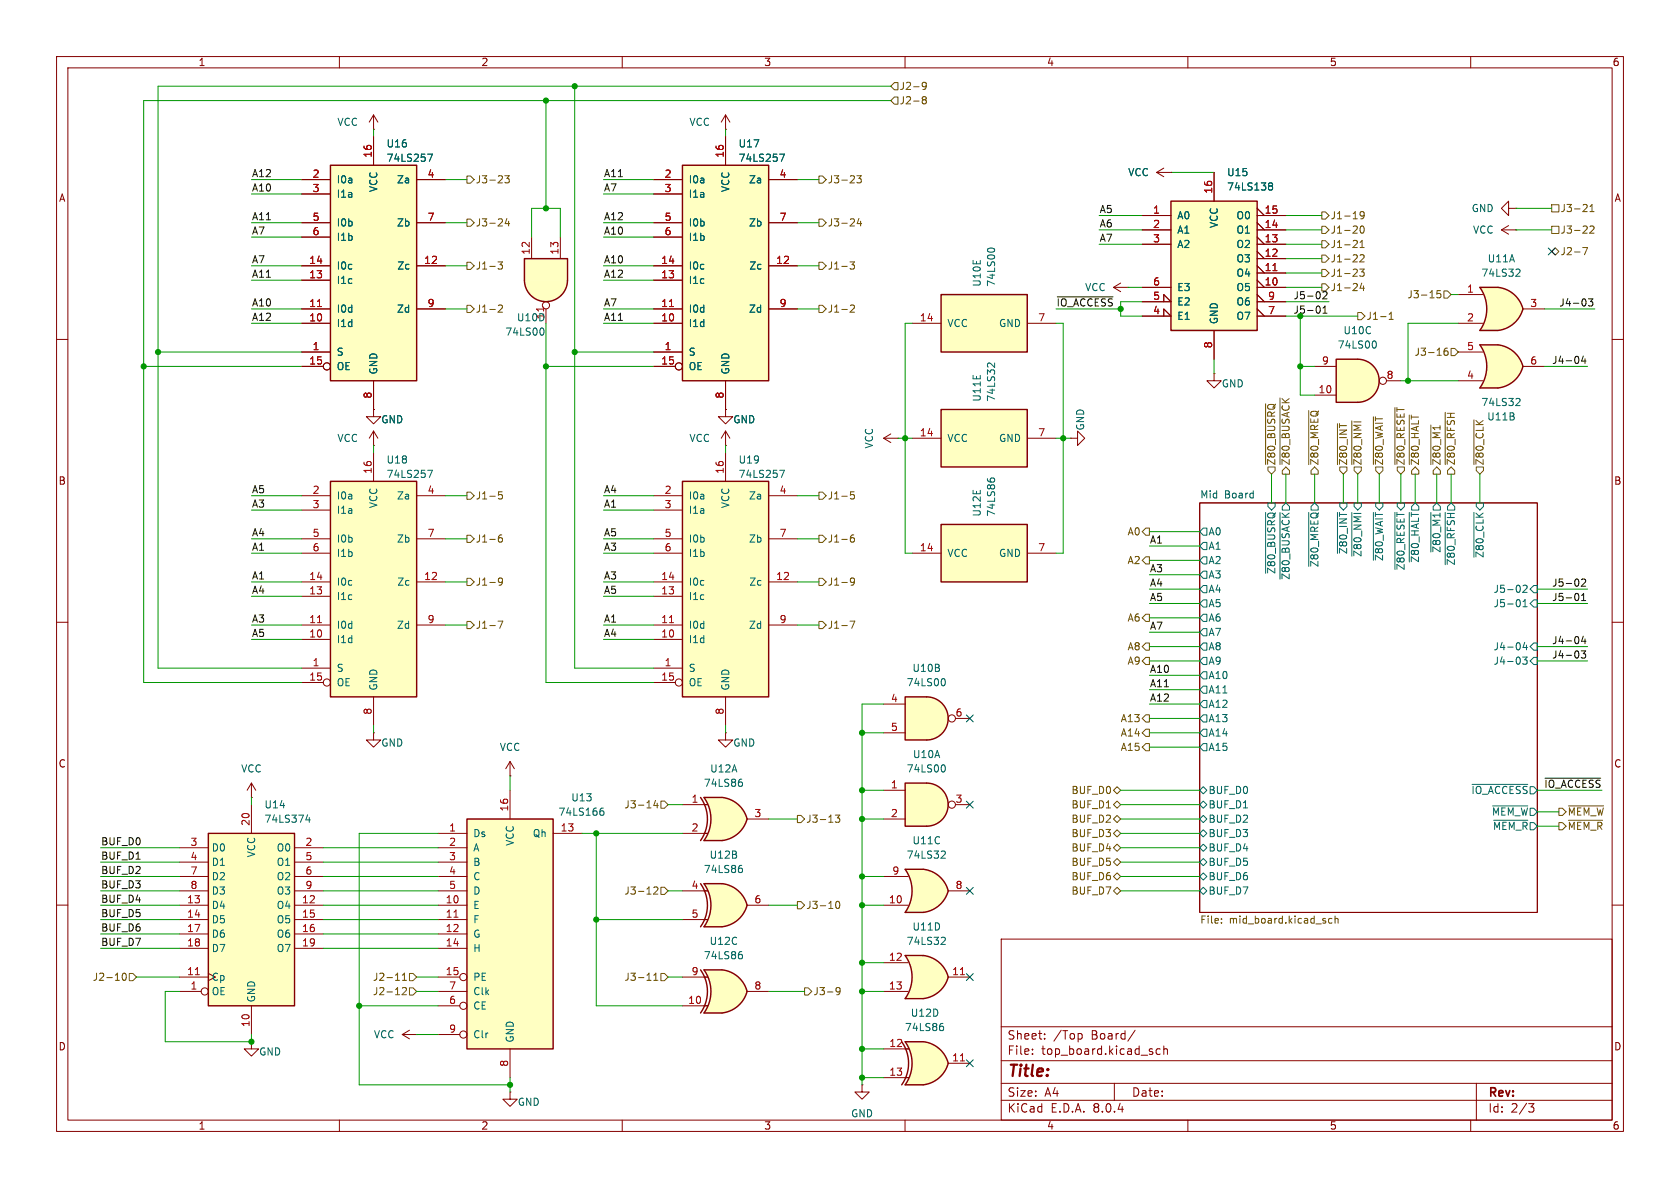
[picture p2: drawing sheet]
<svg xmlns="http://www.w3.org/2000/svg" width="297mm" height="210mm" viewBox="0 0 297 210" stroke-linecap="round" stroke-linejoin="round" font-family="sans-serif">
<defs><g id="words">
<text font-size="2.8" fill="#840000" x="178" y="190.9">Title:</text>
<g font-size="2.1" fill="#840000">
<text x="178" y="184">Sheet:</text>
<text x="186.2" y="184">/Top</text>
<text x="193" y="184">Board/</text>
<text x="178" y="186.7">File:</text>
<text x="184.1" y="186.7">top_board.kicad_sch</text>
<text x="178" y="196.9">KiCad</text>
<text x="178" y="194.1">Size:</text>
<text x="184.7" y="194.1">A4</text>
<text x="185.7" y="196.9">E.D.A.</text>
<text x="193.3" y="196.9">8.0.4</text>
<text x="200" y="194.1">Date:</text>
<text x="263" y="194.3">Rev:</text>
<text x="263" y="196.9">Id:</text>
<text x="267.1" y="196.9">2/3</text>
</g>
<g font-size="1.8" fill="#840000">
<text x="35" y="11.9">1</text>
<text x="85" y="11.9">2</text>
<text x="135" y="11.9">3</text>
<text x="185" y="11.9">4</text>
<text x="235" y="11.9">5</text>
<text x="285" y="11.9">6</text>
<text x="10.3" y="35.9">A</text>
<text x="285.3" y="35.9">A</text>
<text x="10.3" y="85.9">B</text>
<text x="285.3" y="85.9">B</text>
<text x="10.3" y="135.9">C</text>
<text x="285.3" y="135.9">C</text>
<text x="10.3" y="185.9">D</text>
<text x="285.3" y="185.9">D</text>
<text x="35" y="199.9">1</text>
<text x="85" y="199.9">2</text>
<text x="135" y="199.9">3</text>
<text x="185" y="199.9">4</text>
<text x="235" y="199.9">5</text>
<text x="285" y="199.9">6</text>
</g>
<g font-size="1.8" fill="#725600">
<text x="158.9" y="16.1">J2-9</text>
<text x="158.9" y="18.6">J2-8</text>
<text x="84" y="32.6">J3-23</text>
<text x="146.2" y="32.6">J3-23</text>
<text x="84" y="40.2">J3-24</text>
<text x="146.2" y="40.2">J3-24</text>
<text x="235.1" y="41.5">J1-20</text>
<text x="235.1" y="39">J1-19</text>
<text x="275.8" y="41.5">J3-22</text>
<text x="275.8" y="37.7">J3-21</text>
<text x="84" y="47.9">J1-3</text>
<text x="146.2" y="47.9">J1-3</text>
<text x="235.1" y="46.6">J1-22</text>
<text x="235.1" y="44">J1-21</text>
<text x="275.8" y="45.3">J2-7</text>
<text x="235.1" y="49.1">J1-23</text>
<text x="248.7" y="52.9">J3-15</text>
<text x="84" y="55.5">J1-2</text>
<text x="146.2" y="55.5">J1-2</text>
<text x="241.5" y="56.7">J1-1</text>
<text x="250" y="63.1">J3-16</text>
<text x="225.7" y="82.4" transform="rotate(-90 225.7 82.4)">~{Z80_BUSRQ}</text>
<text x="228.2" y="82.4" transform="rotate(-90 228.2 82.4)">~{Z80_BUSACK}</text>
<text x="233.3" y="82.4" transform="rotate(-90 233.3 82.4)">~{Z80_MREQ}</text>
<text x="238.4" y="82.4" transform="rotate(-90 238.4 82.4)">~{Z80_INT}</text>
<text x="240.9" y="82.4" transform="rotate(-90 240.9 82.4)">~{Z80_NMI}</text>
<text x="244.7" y="82.4" transform="rotate(-90 244.7 82.4)">~{Z80_WAIT}</text>
<text x="248.5" y="82.4" transform="rotate(-90 248.5 82.4)">~{Z80_RESET}</text>
<text x="251.1" y="82.4" transform="rotate(-90 251.1 82.4)">~{Z80_HALT}</text>
<text x="254.9" y="82.4" transform="rotate(-90 254.9 82.4)">~{Z80_M1}</text>
<text x="257.4" y="82.4" transform="rotate(-90 257.4 82.4)">~{Z80_RFSH}</text>
<text x="262.5" y="82.4" transform="rotate(-90 262.5 82.4)">~{Z80_CLK}</text>
<text x="84" y="88.5">J1-5</text>
<text x="146.2" y="88.5">J1-5</text>
<text x="199.2" y="94.8">A0</text>
<text x="84" y="96.1">J1-6</text>
<text x="146.2" y="96.1">J1-6</text>
<text x="199.2" y="99.9">A2</text>
<text x="84" y="103.7">J1-9</text>
<text x="146.2" y="103.7">J1-9</text>
<text x="84" y="111.4">J1-7</text>
<text x="146.2" y="111.4">J1-7</text>
<text x="199.2" y="110.1">A6</text>
<text x="199.2" y="115.2">A8</text>
<text x="199.2" y="117.7">A9</text>
<text x="198" y="130.4">A14</text>
<text x="198" y="127.9">A13</text>
<text x="198" y="132.9">A15</text>
<text x="110.3" y="143.1">J3-14</text>
<text x="189.3" y="140.6">BUF_D0</text>
<text x="189.3" y="143.1">BUF_D1</text>
<text x="142.4" y="145.6">J3-13</text>
<text x="189.3" y="148.2">BUF_D3</text>
<text x="189.3" y="145.6">BUF_D2</text>
<text x="277.1" y="146.9">~{MEM_R}</text>
<text x="277.1" y="144.4">~{MEM_W}</text>
<text x="189.3" y="150.7">BUF_D4</text>
<text x="189.3" y="153.3">BUF_D5</text>
<text x="189.3" y="155.8">BUF_D6</text>
<text x="110.3" y="158.3">J3-12</text>
<text x="142.4" y="160.9">J3-10</text>
<text x="189.3" y="158.3">BUF_D7</text>
<text x="212.1" y="163.6">File:</text>
<text x="217.3" y="163.6">mid_board.kicad_sch</text>
<text x="16.3" y="173.6">J2-10</text>
<text x="65.8" y="173.6">J2-11</text>
<text x="110.3" y="173.6">J3-11</text>
<text x="65.8" y="176.1">J2-12</text>
<text x="143.7" y="176.1">J3-9</text>
</g>
<g font-size="1.8" fill="#006464">
<text x="59.6" y="22.5">VCC</text>
<text x="121.8" y="22.5">VCC</text>
<text x="68.2" y="26.3">U16</text>
<text x="68.2" y="28.8">74LS257</text>
<text x="130.5" y="26.3">U17</text>
<text x="130.5" y="28.8">74LS257</text>
<text x="59.4" y="32.6">I0a</text>
<text x="59.4" y="35.2">I1a</text>
<text x="66.9" y="34.1" transform="rotate(-90 66.9 34.1)">VCC</text>
<text x="70.1" y="32.6">Za</text>
<text x="121.7" y="32.6">I0a</text>
<text x="121.7" y="35.2">I1a</text>
<text x="129.1" y="34.1" transform="rotate(-90 129.1 34.1)">VCC</text>
<text x="132.3" y="32.6">Za</text>
<text x="199.4" y="31.3">VCC</text>
<text x="216.8" y="31.3">U15</text>
<text x="216.8" y="33.9">74LS138</text>
<text x="59.4" y="40.2">I0b</text>
<text x="70.1" y="40.2">Zb</text>
<text x="121.7" y="40.2">I0b</text>
<text x="132.3" y="40.2">Zb</text>
<text x="208" y="39">A0</text>
<text x="208" y="41.5">A1</text>
<text x="215.5" y="40.4" transform="rotate(-90 215.5 40.4)">VCC</text>
<text x="218.5" y="41.5">O1</text>
<text x="218.5" y="39">O0</text>
<text x="260.1" y="37.7">GND</text>
<text x="260.3" y="41.5">VCC</text>
<text x="59.4" y="47.9">I0c</text>
<text x="59.4" y="42.8">I1b</text>
<text x="70.1" y="47.9">Zc</text>
<text x="121.7" y="47.9">I0c</text>
<text x="121.7" y="42.8">I1b</text>
<text x="132.4" y="47.9">Zc</text>
<text x="208" y="44">A2</text>
<text x="218.5" y="46.6">O3</text>
<text x="218.5" y="44">O2</text>
<text x="262.9" y="46.6">U11A</text>
<text x="59.4" y="50.4">I1c</text>
<text x="121.7" y="50.4">I1c</text>
<text x="173.6" y="50.8" transform="rotate(-90 173.6 50.8)">U10E</text>
<text x="176.1" y="50.8" transform="rotate(-90 176.1 50.8)">74LS00</text>
<text x="191.7" y="51.7">VCC</text>
<text x="208" y="51.7">E3</text>
<text x="218.5" y="51.7">O5</text>
<text x="218.5" y="49.1">O4</text>
<text x="261.8" y="49.1">74LS32</text>
<text x="59.4" y="58">I1d</text>
<text x="59.4" y="55.5">I0d</text>
<text x="70.1" y="55.5">Zd</text>
<text x="89.2" y="59.5">74LS00</text>
<text x="91.3" y="57">U10D</text>
<text x="96.3" y="56.6" transform="rotate(-90 96.3 56.6)">11</text>
<text x="121.7" y="58">I1d</text>
<text x="121.7" y="55.5">I0d</text>
<text x="132.3" y="55.5">Zd</text>
<text x="167.4" y="58">VCC</text>
<text x="176.5" y="58">GND</text>
<text x="208" y="56.7">E1</text>
<text x="208" y="54.2">E2</text>
<text x="215.5" y="57.4" transform="rotate(-90 215.5 57.4)">GND</text>
<text x="218.5" y="56.7">O7</text>
<text x="218.5" y="54.2">O6</text>
<text x="237.4" y="59.3">U10C</text>
<text x="59.4" y="63.1">S</text>
<text x="59.4" y="65.6">OE</text>
<text x="121.7" y="63.1">S</text>
<text x="121.7" y="65.6">OE</text>
<text x="236.4" y="61.8">74LS00</text>
<text x="66.9" y="66.3" transform="rotate(-90 66.9 66.3)">GND</text>
<text x="129.1" y="66.3" transform="rotate(-90 129.1 66.3)">GND</text>
<text x="173.6" y="71.1" transform="rotate(-90 173.6 71.1)">U11E</text>
<text x="176.1" y="71.1" transform="rotate(-90 176.1 71.1)">74LS32</text>
<text x="215.9" y="68.7">GND</text>
<text x="261.8" y="72">74LS32</text>
<text x="67.3" y="75">GND</text>
<text x="129.5" y="75">GND</text>
<text x="191.9" y="76.2" transform="rotate(-90 191.9 76.2)">GND</text>
<text x="262.8" y="74.5">U11B</text>
<text x="59.6" y="78.3">VCC</text>
<text x="68.2" y="82.1">U18</text>
<text x="121.8" y="78.3">VCC</text>
<text x="130.5" y="82.1">U19</text>
<text x="154.5" y="79.4" transform="rotate(-90 154.5 79.4)">VCC</text>
<text x="167.4" y="78.3">VCC</text>
<text x="176.5" y="78.3">GND</text>
<text x="59.4" y="88.5">I0a</text>
<text x="66.9" y="89.9" transform="rotate(-90 66.9 89.9)">VCC</text>
<text x="68.2" y="84.7">74LS257</text>
<text x="70.1" y="88.5">Za</text>
<text x="121.7" y="88.5">I0a</text>
<text x="129.1" y="89.9" transform="rotate(-90 129.1 89.9)">VCC</text>
<text x="130.5" y="84.7">74LS257</text>
<text x="132.3" y="88.5">Za</text>
<text x="212.1" y="88.2">Mid</text>
<text x="216.5" y="88.2">Board</text>
<text x="59.4" y="91">I1a</text>
<text x="121.7" y="91">I1a</text>
<text x="173.6" y="91.4" transform="rotate(-90 173.6 91.4)">U12E</text>
<text x="176.1" y="91.4" transform="rotate(-90 176.1 91.4)">74LS86</text>
<text x="213.6" y="94.8">A0</text>
<text x="59.4" y="96.1">I0b</text>
<text x="59.4" y="98.7">I1b</text>
<text x="70.1" y="96.1">Zb</text>
<text x="121.7" y="96.1">I0b</text>
<text x="121.7" y="98.7">I1b</text>
<text x="132.3" y="96.1">Zb</text>
<text x="167.4" y="98.7">VCC</text>
<text x="176.5" y="98.7">GND</text>
<text x="213.6" y="99.9">A2</text>
<text x="213.6" y="97.4">A1</text>
<text x="225.7" y="101.6" transform="rotate(-90 225.7 101.6)">~{Z80_BUSRQ}</text>
<text x="233.3" y="100.4" transform="rotate(-90 233.3 100.4)">~{Z80_MREQ}</text>
<text x="238.4" y="98.1" transform="rotate(-90 238.4 98.1)">~{Z80_INT}</text>
<text x="240.9" y="98.5" transform="rotate(-90 240.9 98.5)">~{Z80_NMI}</text>
<text x="244.7" y="99.3" transform="rotate(-90 244.7 99.3)">~{Z80_WAIT}</text>
<text x="248.5" y="100.9" transform="rotate(-90 248.5 100.9)">~{Z80_RESET}</text>
<text x="251.1" y="99.6" transform="rotate(-90 251.1 99.6)">~{Z80_HALT}</text>
<text x="254.9" y="97.8" transform="rotate(-90 254.9 97.8)">~{Z80_M1}</text>
<text x="257.4" y="100.1" transform="rotate(-90 257.4 100.1)">~{Z80_RFSH}</text>
<text x="262.5" y="98.7" transform="rotate(-90 262.5 98.7)">~{Z80_CLK}</text>
<text x="59.4" y="106.3">I1c</text>
<text x="59.4" y="103.7">I0c</text>
<text x="70.1" y="103.7">Zc</text>
<text x="121.7" y="106.3">I1c</text>
<text x="121.7" y="103.7">I0c</text>
<text x="132.4" y="103.7">Zc</text>
<text x="213.6" y="107.5">A5</text>
<text x="213.6" y="105">A4</text>
<text x="213.6" y="102.5">A3</text>
<text x="228.2" y="102.6" transform="rotate(-90 228.2 102.6)">~{Z80_BUSACK}</text>
<text x="263.9" y="105">J5-02</text>
<text x="263.9" y="107.5">J5-01</text>
<text x="59.4" y="113.9">I1d</text>
<text x="59.4" y="111.4">I0d</text>
<text x="70.1" y="111.4">Zd</text>
<text x="121.7" y="113.9">I1d</text>
<text x="121.7" y="111.4">I0d</text>
<text x="132.3" y="111.4">Zd</text>
<text x="213.6" y="112.6">A7</text>
<text x="213.6" y="110.1">A6</text>
<text x="59.4" y="119">S</text>
<text x="121.7" y="119">S</text>
<text x="161.2" y="119">U10B</text>
<text x="213.6" y="117.7">A9</text>
<text x="213.6" y="115.2">A8</text>
<text x="263.9" y="115.2">J4-04</text>
<text x="263.9" y="117.7">J4-03</text>
<text x="59.4" y="121.5">OE</text>
<text x="66.9" y="122.2" transform="rotate(-90 66.9 122.2)">GND</text>
<text x="121.7" y="121.5">OE</text>
<text x="129.1" y="122.2" transform="rotate(-90 129.1 122.2)">GND</text>
<text x="160.2" y="121.5">74LS00</text>
<text x="213.6" y="120.2">A10</text>
<text x="213.6" y="122.8">A11</text>
<text x="213.6" y="125.3">A12</text>
<text x="213.6" y="130.4">A14</text>
<text x="213.6" y="127.9">A13</text>
<text x="42.5" y="136.8">VCC</text>
<text x="67.3" y="132.2">GND</text>
<text x="88.3" y="132.9">VCC</text>
<text x="125.4" y="136.8">U12A</text>
<text x="129.5" y="132.2">GND</text>
<text x="160.2" y="136.8">74LS00</text>
<text x="161.3" y="134.2">U10A</text>
<text x="213.6" y="132.9">A15</text>
<text x="46.7" y="143.1">U14</text>
<text x="100.9" y="141.9">U13</text>
<text x="124.3" y="139.3">74LS86</text>
<text x="213.6" y="143.1">BUF_D1</text>
<text x="213.6" y="140.6">BUF_D0</text>
<text x="260" y="140.6">~{IO_ACCESS}</text>
<text x="46.7" y="145.6">74LS374</text>
<text x="83.6" y="148.2">Ds</text>
<text x="91" y="149.6" transform="rotate(-90 91 149.6)">VCC</text>
<text x="94.1" y="148.2">Qh</text>
<text x="98.6" y="144.4">74LS166</text>
<text x="161.2" y="149.5">U11C</text>
<text x="213.6" y="148.2">BUF_D3</text>
<text x="213.6" y="145.6">BUF_D2</text>
<text x="263.6" y="144.4">~{MEM_W}</text>
<text x="263.8" y="146.9">~{MEM_R}</text>
<text x="37.3" y="150.7">D0</text>
<text x="37.3" y="153.3">D1</text>
<text x="37.3" y="155.8">D2</text>
<text x="45.3" y="151.7" transform="rotate(-90 45.3 151.7)">VCC</text>
<text x="48.8" y="150.7">O0</text>
<text x="48.8" y="153.3">O1</text>
<text x="48.8" y="155.8">O2</text>
<text x="83.6" y="150.7">A</text>
<text x="83.6" y="153.3">B</text>
<text x="83.6" y="155.8">C</text>
<text x="124.3" y="154.5">74LS86</text>
<text x="125.4" y="152">U12B</text>
<text x="160.2" y="152">74LS32</text>
<text x="213.6" y="153.3">BUF_D5</text>
<text x="213.6" y="150.7">BUF_D4</text>
<text x="213.6" y="155.8">BUF_D6</text>
<text x="37.3" y="160.9">D4</text>
<text x="37.3" y="158.3">D3</text>
<text x="48.8" y="160.9">O4</text>
<text x="48.8" y="158.3">O3</text>
<text x="83.6" y="160.9">E</text>
<text x="83.6" y="158.3">D</text>
<text x="213.6" y="158.3">BUF_D7</text>
<text x="37.3" y="163.4">D5</text>
<text x="37.3" y="166">D6</text>
<text x="48.8" y="163.4">O5</text>
<text x="48.8" y="166">O6</text>
<text x="83.6" y="163.4">F</text>
<text x="83.6" y="166">G</text>
<text x="125.4" y="167.2">U12C</text>
<text x="160.2" y="167.2">74LS32</text>
<text x="161.2" y="164.7">U11D</text>
<text x="37.3" y="173.6">Cp</text>
<text x="37.3" y="168.5">D7</text>
<text x="48.8" y="168.5">O7</text>
<text x="83.6" y="168.5">H</text>
<text x="83.6" y="173.6">PE</text>
<text x="124.3" y="169.8">74LS86</text>
<text x="37.3" y="176.1">OE</text>
<text x="45.3" y="177.3" transform="rotate(-90 45.3 177.3)">GND</text>
<text x="83.6" y="178.7">CE</text>
<text x="83.6" y="176.1">Clk</text>
<text x="160.9" y="179.9">U12D</text>
<text x="66" y="183.7">VCC</text>
<text x="83.6" y="183.7">Clr</text>
<text x="91" y="184.4" transform="rotate(-90 91 184.4)">GND</text>
<text x="159.9" y="182.5">74LS86</text>
<text x="45.7" y="186.8">GND</text>
<text x="91.4" y="195.7">GND</text>
<text x="150.4" y="197.7">GND</text>
</g>
<g font-size="1.8" fill="#a90000">
<text x="65.8" y="28" transform="rotate(-90 65.8 28)">16</text>
<text x="128" y="28" transform="rotate(-90 128 28)">16</text>
<text x="55.2" y="31.5">2</text>
<text x="55.2" y="34">3</text>
<text x="75.5" y="31.5">4</text>
<text x="117.4" y="31.5">2</text>
<text x="117.4" y="34">3</text>
<text x="137.7" y="31.5">4</text>
<text x="214.4" y="34.3" transform="rotate(-90 214.4 34.3)">16</text>
<text x="55.2" y="39.1">5</text>
<text x="55.2" y="41.7">6</text>
<text x="75.5" y="39.1">7</text>
<text x="117.4" y="39.1">5</text>
<text x="117.4" y="41.7">6</text>
<text x="137.7" y="39.1">7</text>
<text x="203.8" y="37.8">1</text>
<text x="203.8" y="40.4">2</text>
<text x="223.5" y="40.4">14</text>
<text x="223.5" y="37.8">15</text>
<text x="54.6" y="46.7">14</text>
<text x="74.9" y="46.7">12</text>
<text x="93.7" y="45.1" transform="rotate(-90 93.7 45.1)">12</text>
<text x="98.8" y="45.1" transform="rotate(-90 98.8 45.1)">13</text>
<text x="116.8" y="46.7">14</text>
<text x="137.1" y="46.7">12</text>
<text x="203.8" y="42.9">3</text>
<text x="223.5" y="45.5">12</text>
<text x="223.5" y="42.9">13</text>
<text x="54.6" y="49.3">13</text>
<text x="116.8" y="49.3">13</text>
<text x="203.8" y="53.1">5</text>
<text x="203.8" y="50.5">6</text>
<text x="223.5" y="50.5">10</text>
<text x="223.5" y="48">11</text>
<text x="224.1" y="53.1">9</text>
<text x="259.3" y="51.8">1</text>
<text x="54.6" y="56.9">10</text>
<text x="54.6" y="54.4">11</text>
<text x="75.5" y="54.4">9</text>
<text x="116.8" y="56.9">10</text>
<text x="116.8" y="54.4">11</text>
<text x="137.7" y="54.4">9</text>
<text x="162.5" y="56.9">14</text>
<text x="183.4" y="56.9">7</text>
<text x="203.8" y="55.6">4</text>
<text x="224.1" y="55.6">7</text>
<text x="259.3" y="56.9">2</text>
<text x="270.4" y="54.4">3</text>
<text x="54.6" y="64.5">15</text>
<text x="55.2" y="62">1</text>
<text x="116.8" y="64.5">15</text>
<text x="117.4" y="62">1</text>
<text x="214.4" y="61.7" transform="rotate(-90 214.4 61.7)">8</text>
<text x="233.6" y="64.5">9</text>
<text x="259.3" y="62">5</text>
<text x="270.4" y="64.5">6</text>
<text x="65.8" y="70.6" transform="rotate(-90 65.8 70.6)">8</text>
<text x="128" y="70.6" transform="rotate(-90 128 70.6)">8</text>
<text x="233" y="69.6">10</text>
<text x="245" y="67.1">8</text>
<text x="259.3" y="67.1">4</text>
<text x="162.5" y="77.2">14</text>
<text x="183.4" y="77.2">7</text>
<text x="65.8" y="83.9" transform="rotate(-90 65.8 83.9)">16</text>
<text x="128" y="83.9" transform="rotate(-90 128 83.9)">16</text>
<text x="55.2" y="87.4">2</text>
<text x="55.2" y="89.9">3</text>
<text x="75.5" y="87.4">4</text>
<text x="117.4" y="87.4">2</text>
<text x="117.4" y="89.9">3</text>
<text x="137.7" y="87.4">4</text>
<text x="55.2" y="95">5</text>
<text x="75.5" y="95">7</text>
<text x="117.4" y="95">5</text>
<text x="137.7" y="95">7</text>
<text x="55.2" y="97.5">6</text>
<text x="117.4" y="97.5">6</text>
<text x="162.5" y="97.5">14</text>
<text x="183.4" y="97.5">7</text>
<text x="54.6" y="105.2">13</text>
<text x="54.6" y="102.6">14</text>
<text x="74.9" y="102.6">12</text>
<text x="116.8" y="105.2">13</text>
<text x="116.8" y="102.6">14</text>
<text x="137.1" y="102.6">12</text>
<text x="54.6" y="112.8">10</text>
<text x="54.6" y="110.2">11</text>
<text x="75.5" y="110.2">9</text>
<text x="116.8" y="112.8">10</text>
<text x="116.8" y="110.2">11</text>
<text x="137.7" y="110.2">9</text>
<text x="55.2" y="117.9">1</text>
<text x="117.4" y="117.9">1</text>
<text x="54.6" y="120.4">15</text>
<text x="116.8" y="120.4">15</text>
<text x="157.4" y="124.2">4</text>
<text x="65.8" y="126.4" transform="rotate(-90 65.8 126.4)">8</text>
<text x="128" y="126.4" transform="rotate(-90 128 126.4)">8</text>
<text x="157.4" y="129.3">5</text>
<text x="168.8" y="126.7">6</text>
<text x="89.9" y="143.6" transform="rotate(-90 89.9 143.6)">16</text>
<text x="122.2" y="142">1</text>
<text x="157.4" y="139.4">1</text>
<text x="168.8" y="142">3</text>
<text x="33.6" y="149.6">3</text>
<text x="44.2" y="146.1" transform="rotate(-90 44.2 146.1)">20</text>
<text x="53.9" y="149.6">2</text>
<text x="79.3" y="147.1">1</text>
<text x="79.3" y="149.6">2</text>
<text x="99" y="147.1">13</text>
<text x="122.2" y="147.1">2</text>
<text x="133.3" y="144.5">3</text>
<text x="157.4" y="144.5">2</text>
<text x="33.6" y="152.1">4</text>
<text x="33.6" y="154.7">7</text>
<text x="53.9" y="152.1">5</text>
<text x="53.9" y="154.7">6</text>
<text x="79.3" y="152.1">3</text>
<text x="79.3" y="154.7">4</text>
<text x="157.7" y="154.7">9</text>
<text x="33" y="159.8">13</text>
<text x="33.6" y="157.2">8</text>
<text x="53.3" y="159.8">12</text>
<text x="53.9" y="157.2">9</text>
<text x="78.7" y="159.8">10</text>
<text x="79.3" y="157.2">5</text>
<text x="122.2" y="157.2">4</text>
<text x="133.3" y="159.8">6</text>
<text x="157.1" y="159.8">10</text>
<text x="168.8" y="157.2">8</text>
<text x="33" y="162.3">14</text>
<text x="33" y="164.8">17</text>
<text x="33" y="167.4">18</text>
<text x="53.3" y="162.3">15</text>
<text x="53.3" y="164.8">16</text>
<text x="53.3" y="167.4">19</text>
<text x="78.7" y="162.3">11</text>
<text x="78.7" y="164.8">12</text>
<text x="78.7" y="167.4">14</text>
<text x="122.2" y="162.3">5</text>
<text x="33" y="172.5">11</text>
<text x="78.7" y="172.5">15</text>
<text x="122.2" y="172.5">9</text>
<text x="157.1" y="169.9">12</text>
<text x="168.2" y="172.5">11</text>
<text x="33.6" y="175">1</text>
<text x="79.3" y="177.5">6</text>
<text x="79.3" y="175">7</text>
<text x="121.6" y="177.5">10</text>
<text x="133.3" y="175">8</text>
<text x="157.1" y="175">13</text>
<text x="44.2" y="181.7" transform="rotate(-90 44.2 181.7)">10</text>
<text x="79.3" y="182.6">9</text>
<text x="157.1" y="185.2">12</text>
<text x="89.9" y="188.7" transform="rotate(-90 89.9 188.7)">8</text>
<text x="157.1" y="190.2">13</text>
<text x="168.2" y="187.7">11</text>
</g>
<g font-size="1.8" fill="#0f0f0f">
<text x="44.4" y="31.4">A12</text>
<text x="44.4" y="33.9">A10</text>
<text x="106.7" y="31.4">A11</text>
<text x="106.7" y="33.9">A7</text>
<text x="44.4" y="41.6">A7</text>
<text x="44.4" y="39">A11</text>
<text x="106.7" y="41.6">A10</text>
<text x="106.7" y="39">A12</text>
<text x="194.3" y="40.3">A6</text>
<text x="194.3" y="37.8">A5</text>
<text x="44.4" y="46.6">A7</text>
<text x="106.7" y="46.6">A10</text>
<text x="194.3" y="42.8">A7</text>
<text x="44.4" y="49.2">A11</text>
<text x="106.7" y="49.2">A12</text>
<text x="228.6" y="53">J5-02</text>
<text x="235.1" y="51.7">J1-24</text>
<text x="44.4" y="54.3">A10</text>
<text x="44.4" y="56.8">A12</text>
<text x="106.7" y="54.3">A7</text>
<text x="106.7" y="56.8">A11</text>
<text x="228.6" y="55.5">J5-01</text>
<text x="275.6" y="54.3">J4-03</text>
<text x="274.3" y="64.4">J4-04</text>
<text x="44.4" y="89.8">A3</text>
<text x="44.4" y="87.3">A5</text>
<text x="106.7" y="87.3">A4</text>
<text x="106.7" y="89.8">A1</text>
<text x="44.4" y="94.9">A4</text>
<text x="106.7" y="94.9">A5</text>
<text x="44.4" y="97.4">A1</text>
<text x="106.7" y="97.4">A3</text>
<text x="203.2" y="101.3">A3</text>
<text x="203.2" y="96.2">A1</text>
<text x="44.4" y="102.5">A1</text>
<text x="44.4" y="105.1">A4</text>
<text x="106.7" y="102.5">A3</text>
<text x="106.7" y="105.1">A5</text>
<text x="203.2" y="103.8">A4</text>
<text x="203.2" y="106.3">A5</text>
<text x="274.3" y="106.3">J5-01</text>
<text x="274.3" y="103.8">J5-02</text>
<text x="44.4" y="110.1">A3</text>
<text x="44.4" y="112.7">A5</text>
<text x="106.7" y="112.7">A4</text>
<text x="106.7" y="110.1">A1</text>
<text x="203.2" y="111.4">A7</text>
<text x="274.3" y="114">J4-04</text>
<text x="203.2" y="119">A10</text>
<text x="274.3" y="116.5">J4-03</text>
<text x="203.2" y="124.1">A12</text>
<text x="203.2" y="121.6">A11</text>
<text x="272.9" y="139.4">~{IO_ACCESS}</text>
<text x="17.8" y="149.5">BUF_D0</text>
<text x="17.8" y="152.1">BUF_D1</text>
<text x="17.8" y="154.6">BUF_D2</text>
<text x="17.8" y="157.1">BUF_D3</text>
<text x="17.8" y="159.7">BUF_D4</text>
<text x="17.8" y="164.8">BUF_D6</text>
<text x="17.8" y="167.3">BUF_D7</text>
<text x="17.8" y="162.2">BUF_D5</text>
</g>
<text font-size="1.8" fill="#009600" x="186.7" y="54.3">~{IO_ACCESS}</text>
</g></defs>
<g fill="none" stroke="#840000" stroke-width=".18">
<path d="M10 10h277v190h-277zM12 12h273v186h-273zM60 10v2M110 10v2M160 10v2M210 10v2M260 10v2M10 60h2M285 60h2M212.1 88.9h59.7v72.4h-59.7zM10 110h2M285 110h2"/>
<path d="M10 160h2M285 160h2M177 166h108v32h-108zM60 198v2M110 198v2M160 198v2M177 194.5h108M177 191.5h108M177 187.5h108M177 181.5h108M182.5 186.3v.1M182.5 185.5v.1"/>
<path d="M184.7 183.6v.1M184.7 182.8v.1M191 182.7l.3 .3v.4l-.3 .3M197 191.5v3M200.7 182.1l-1.3 2M205.1 185.5l-.4-.1-.3 .3v.4l.1 .2h.6M205.7 185.5l.3-.1 .3 .1 .1 .9M205.7 184.9v1.5M210 198v2M260 198v2M261 191.5v6.5M270.2 195.1h1l-.5 .6 .4 .1 .1 .5-.3 .3h-.4"/>
</g>
<g fill="none" stroke="#006464" stroke-width=".18">
<path d="M212.7 93.3h.7v1.3h-.7l-.6-.6zM212.7 98.4h.7v1.3h-.7l-.6-.6zM212.7 95.9h.7v1.3h-.7l-.6-.7zM223.7 90.6v10.7M226.3 90.6v11.8M231.4 90.6v9.5M236.4 90.6v7.2M239 90.6v7.7M242.8 90.6v8.4M246.6 90.6v10.1M249.1 90.6v8.7M253 90.6v7"/>
<path d="M255.5 90.6v9.2M260.6 90.6v7.9M212.7 116.2h.7v1.3h-.7l-.6-.7zM212.7 113.7h.7v1.2h-.7l-.6-.6zM212.7 106h.7v1.3h-.7l-.6-.6zM212.7 103.5h.7v1.3h-.7l-.6-.7zM212.7 101h.7v1.2h-.7l-.6-.6zM212.7 118.7h.7v1.3h-.7l-.6-.6zM212.7 111.1h.7v1.3h-.7l-.6-.6zM212.7 108.6h.7v1.3h-.7l-.6-.7zM268.6 106.1l.2 .4-.2 .7M269.2 116.1h.8l-.4 .5 .3 .2v.5l-.2 .1-.5-.1"/>
<path d="M269.3 103.6l.4-.2 .3 .4-.8 .9h.8M269.3 107.3h.7M269.3 106.4l.3-.4v1.3M269.6 113.5l-.3 1h.7M269.9 114v.9M271.1 113.7h.7v1.2h-.7l-.6-.6zM271.1 116.2h.7v1.3h-.7l-.6-.7zM271.1 103.5h.7v1.3h-.7l-.6-.7zM271.1 106h.7v1.3h-.7l-.6-.6zM212.1 139.7l.6-.6 .7 .6-.7 .6zM212.7 121.3h.7v1.3h-.7l-.6-.7zM212.7 128.9h.7v1.3h-.7l-.6-.7z"/>
<path d="M212.7 123.8h.7v1.3h-.7l-.6-.6zM212.7 126.4h.7v1.2h-.7l-.6-.6zM212.7 131.4h.7v1.3h-.7l-.6-.6zM260.2 138.7h9.9M212.1 152.4l.6-.6 .7 .6-.7 .6zM212.1 147.3l.6-.6 .7 .6-.7 .7zM212.1 154.9l.6-.6 .7 .6-.7 .7zM212.1 144.8l.6-.7 .7 .7-.7 .6zM212.1 157.5l.6-.7 .7 .7-.7 .6zM212.1 142.2l.6-.6 .7 .6-.7 .7zM212.7 149.2l.7 .7-.7 .6-.6-.6zM263.9 142.5h6.2"/>
<path d="M264.1 145h6"/>
</g>
<path d="M215.9 163.1v.1M215.9 162.4v.1M235.5 162.4h-.4l-.2 .2 .1 .5h.5M236 162.5l.2-.1h.3l.1 .8M236 161.9v1.3" fill="none" stroke="#725600" stroke-width=".18"/>
<path d="M207 35.6h15.2v22.8h-15.2z" fill="#ffffc2"/>
<path d="M207 35.6h15.2v22.8h-15.2z" fill="none" stroke="#840000" stroke-width=".25"/>
<g fill="none" stroke="#840000" stroke-width=".18">
<path d="M201.9 38.1h5.1M214.6 30.5v5.1M222.2 38.1h5.1M222.2 39.4l1.3 1.2M222.2 36.8l1.3 1.3M266.7 36.8v-1.2l-1.3 1.2 1.3 1.3v-1.3h1.3M266.7 39.9l-1.3 .7M268 36.8h.1M201.9 55.9h5.1l-1.3-1.3v1.3M201.9 53.3h5.1l-1.3-1.2v1.2M201.9 50.8h5.1M201.9 43.2h5.1"/>
<path d="M201.9 40.6h5.1M214.6 58.4v5.1M222.2 50.8h5.1M222.2 49.5l1.3 1.3M222.2 48.3h5.1M222.2 47l1.3 1.3M222.2 45.7h5.1M222.2 44.5l1.3 1.2M222.2 43.2h5.1M222.2 41.9l1.3 1.3M222.2 40.6h5.1M222.2 55.9h5.1"/>
<path d="M222.2 53.3h5.1M222.2 54.6l1.3 1.3M222.2 52.1l1.3 1.2M265.4 40.6h2.6M265.4 40.6l1.3 .8M268 40.6h.1"/>
</g>
<path d="M225 47.8h.8" fill="none" stroke="#a90000" stroke-width=".18"/>
<path d="M224.4 32.8l.1 .1M224.4 32.4l.3-.1 .2 .2 .1 .1-.3 .3M224.5 32.9h.2M224.5 32.9h-.1M224.7 32.9l.3 .2-.1 .4-.2 .1-.3-.1" fill="none" stroke="#006464" stroke-width=".18"/>
<path d="M58.4 29.2h15.3v38.1h-15.3z" fill="#ffffc2"/>
<path d="M58.4 29.2h15.3v38.1h-15.3z" fill="none" stroke="#840000" stroke-width=".25"/>
<g fill="none" stroke="#840000" stroke-width=".18">
<path d="M53.3 31.8h5.1M53.3 34.3h5.1M53.3 39.4h5.1M66 24.1v5.1M73.7 31.8h5M73.7 39.4h5M53.3 57.2h5.1M53.3 54.6h5.1M53.3 47h5.1M53.3 49.5h5.1M53.3 41.9h5.1M73.7 54.6h5"/>
<path d="M73.7 47h5M53.3 62.2h5.1M53.3 64.8h3.8M66 67.3v5.1"/>
<circle cx="57.8" cy="64.8" r=".63"/>
</g>
<path d="M56.1 54.2h.7" fill="none" stroke="#a90000" stroke-width=".18"/>
<path d="M75.6 27.2h.8l-.5 1.3" fill="none" stroke="#006464" stroke-width=".18"/>
<path d="M92.7 49.5h7.6a3.8 3.8 0 0 1-3.8 3.8 3.8 3.8 0 0 1-3.8-3.8z" fill="#ffffc2" stroke="#ffffc2" stroke-width=".18"/>
<path d="M92.7 45.7h7.6v3.8h-7.6z" fill="#ffffc2"/>
<path d="M92.7 45.7h7.6v3.8a3.8 3.8 0 0 1-3.8 3.8 3.8 3.8 0 0 1-3.8-3.8z" fill="none" stroke="#840000" stroke-width=".25"/>
<g fill="none" stroke="#840000" stroke-width=".18">
<path d="M94 41.9v3.8M96.5 54.6v2.6M99.1 41.9v3.8M66 72.4v1.3h1.3l-1.3 1.2-1.2-1.2h1.2M66 72.4h.1"/>
<circle cx="96.5" cy="54" r=".63"/>
</g>
<path d="M96.1 54.3v.7" fill="none" stroke="#a90000" stroke-width=".18"/>
<path d="M95.9 58a.79 .79 0 0 1 0 1.3" fill="none" stroke="#006464" stroke-width=".18"/>
<path d="M58.4 85.1h15.3v38.1h-15.3z" fill="#ffffc2"/>
<path d="M58.4 85.1h15.3v38.1h-15.3z" fill="none" stroke="#840000" stroke-width=".25"/>
<g fill="none" stroke="#840000" stroke-width=".18">
<path d="M204.5 30.5l1.2 .7M204.5 30.5h2.5M205.7 29.7l-1.2 .8M207 30.5h.1M53.3 87.6h5.1M53.3 90.2h5.1M53.3 95.3h5.1M53.3 97.8h5.1M66 80v5.1M73.7 87.6h5M73.7 95.3h5M53.3 118.1h5.1"/>
<path d="M53.3 113h5.1M53.3 110.5h5.1M53.3 102.9h5.1M53.3 105.4h5.1M73.7 110.5h5M73.7 102.9h5M53.3 120.7h3.8M66 123.2v5.1"/>
<circle cx="57.8" cy="120.6" r=".63"/>
</g>
<path d="M56.1 110.1h.7" fill="none" stroke="#a90000" stroke-width=".18"/>
<path d="M75.6 83.1h.8l-.5 1.3" fill="none" stroke="#006464" stroke-width=".18"/>
<path d="M162.6 186.6l5 1.4a5.2 5.2 0 0 1-4.4 3.8z" fill="#ffffc2" stroke="#ffffc2" stroke-width=".18"/>
<path d="M160 191.8h3.2M160 184.2h3.2" fill="none" stroke="#ffffc2" stroke-width=".18"/>
<path d="M160 184.2h3.2v7.6h-3.2a6.7 6.7 0 0 0 0-7.6z" fill="#ffffc2"/>
<g fill="#ffffc2" stroke="#ffffc2" stroke-width=".18">
<path d="M163.2 184.1a5.1 5.1 0 0 1 4.4 3.9l-4.9 1.3z"/>
<path d="M127.1 143.4l5 1.4a5.2 5.2 0 0 1-4.4 3.8z"/>
</g>
<path d="M159.4 184.2a6.6 6.6 0 0 1 0 7.6M163.2 184.2h-3.2a6.6 6.6 0 0 1 0 7.6h3.2M163.2 184.1a5.1 5.1 0 0 1 4.4 3.9 5.2 5.2 0 0 1-4.4 3.8" fill="none" stroke="#840000" stroke-width=".25"/>
<path d="M152.4 191.8v1.2h1.3l-1.3 1.3-1.3-1.3h1.3M152.4 191.8h.1M156.2 190.5h4.5M156.2 185.4h4.5M167.6 188h3.8" fill="none" stroke="#840000" stroke-width=".18"/>
<path d="M169.8 187.5h.7" fill="none" stroke="#a90000" stroke-width=".18"/>
<path d="M166.3 181.4l.4 .1 .1 .1v.5l-.5 .1M166.5 180.9h.2" fill="none" stroke="#006464" stroke-width=".18"/>
<path d="M124.5 148.6h3.1M124.5 141h3.1" fill="none" stroke="#ffffc2" stroke-width=".18"/>
<path d="M124.5 141h3.1v7.6h-3.1a6.7 6.7 0 0 0 0-7.6z" fill="#ffffc2"/>
<g fill="#ffffc2" stroke="#ffffc2" stroke-width=".18">
<path d="M127.7 141a5.1 5.1 0 0 1 4.4 3.8l-5 1.3z"/>
<path d="M127.1 158.7l5 1.3a5.2 5.2 0 0 1-4.4 3.8z"/>
</g>
<path d="M123.9 141a6.6 6.6 0 0 1 0 7.6M127.7 141a5.1 5.1 0 0 1 4.4 3.8 5.2 5.2 0 0 1-4.5 3.8h-3.1a6.6 6.6 0 0 0 0-7.6h3.1" fill="none" stroke="#840000" stroke-width=".25"/>
<path d="M120.6 147.3h4.5M120.6 142.2h4.5M132.1 144.8h3.8" fill="none" stroke="#840000" stroke-width=".18"/>
<path d="M130.8 138.2l.3 .1 .2 .2-.1 .4-.4 .1M130.9 137.7h.2" fill="none" stroke="#006464" stroke-width=".18"/>
<path d="M124.5 156.2h3.1M124.5 163.8h3.1" fill="none" stroke="#ffffc2" stroke-width=".18"/>
<path d="M124.5 156.2h3.1v7.6h-3.1a6.7 6.7 0 0 0 0-7.6z" fill="#ffffc2"/>
<g fill="#ffffc2" stroke="#ffffc2" stroke-width=".18">
<path d="M127.7 156.2a5.1 5.1 0 0 1 4.4 3.8l-5 1.3z"/>
<path d="M264.8 61a5.2 5.2 0 0 1 4.4 3.8l-5 1.3z"/>
</g>
<path d="M123.9 156.2a6.6 6.6 0 0 1 0 7.6M124.5 156.2h3.1a5.1 5.1 0 0 1 4.5 3.8 5.2 5.2 0 0 1-4.4 3.8h-3.2a6.6 6.6 0 0 0 0-7.6z" fill="none" stroke="#840000" stroke-width=".25"/>
<path d="M120.6 157.5h4.5M120.6 162.6h4.5M132.1 160h3.8" fill="none" stroke="#840000" stroke-width=".18"/>
<path d="M130.8 153.5h.3l.2 .2-.1 .4-.4 .1M130.9 153h.2" fill="none" stroke="#006464" stroke-width=".18"/>
<path d="M261.6 61h3.2M261.6 68.6h3.2" fill="none" stroke="#ffffc2" stroke-width=".18"/>
<path d="M261.6 61h3.2v7.6h-3.2a6.6 6.6 0 0 0 0-7.6z" fill="#ffffc2"/>
<g fill="#ffffc2" stroke="#ffffc2" stroke-width=".18">
<path d="M264.3 63.5l4.9 1.3a5.1 5.1 0 0 1-4.4 3.8z"/>
<path d="M127.1 173.9l5 1.4a5.2 5.2 0 0 1-4.4 3.8z"/>
</g>
<path d="M264.8 61h-3.2a6.6 6.6 0 0 1 0 7.6h3.2M264.8 61a5.2 5.2 0 0 1 4.4 3.8M269.2 64.8a5.1 5.1 0 0 1-4.4 3.8" fill="none" stroke="#840000" stroke-width=".25"/>
<path d="M257.8 67.3h4.3M257.8 62.2h4.3M269.2 64.8h3.8" fill="none" stroke="#840000" stroke-width=".18"/>
<path d="M268.2 70.4l.4 .1 .1 .3-.8 .9h.8" fill="none" stroke="#006464" stroke-width=".18"/>
<path d="M124.5 179.1h3.1M124.5 171.5h3.1" fill="none" stroke="#ffffc2" stroke-width=".18"/>
<path d="M124.5 171.5h3.1v7.6h-3.1a6.7 6.7 0 0 0 0-7.6z" fill="#ffffc2"/>
<g fill="#ffffc2" stroke="#ffffc2" stroke-width=".18">
<path d="M127.7 171.4a5.1 5.1 0 0 1 4.4 3.9l-5 1.3z"/>
<path d="M240 63.5a3.8 3.8 0 0 1 3.8 3.8 3.8 3.8 0 0 1-3.8 3.8z"/>
</g>
<path d="M123.9 171.5a6.6 6.6 0 0 1 0 7.6M124.5 171.5h3.1a5.1 5.1 0 0 1 4.5 3.8 5.2 5.2 0 0 1-4.4 3.8h-3.2a6.6 6.6 0 0 0 0-7.6z" fill="none" stroke="#840000" stroke-width=".25"/>
<path d="M214.6 66v1.3h1.3l-1.3 1.3-1.2-1.3h1.2M214.6 66h.1M90.2 137.2h.1M90.2 134.6l-.8 1.3M90.2 134.6v2.6M90.2 134.6l.7 1.3M128.3 129.5v1.3h1.2l-1.2 1.3-1.3-1.3h1.3M128.3 129.5h.1M120.6 177.8h4.5M120.6 172.7h4.5M132.1 175.3h3.8" fill="none" stroke="#840000" stroke-width=".18"/>
<path d="M130.8 168.7l.3 .1 .2 .1-.1 .5-.4 .1M130.9 168.2h.2" fill="none" stroke="#006464" stroke-width=".18"/>
<path d="M236.2 63.5h3.8v7.6h-3.8z" fill="#ffffc2"/>
<path d="M236.2 63.5h3.8a3.8 3.8 0 0 1 3.8 3.8 3.8 3.8 0 0 1-3.8 3.8h-3.8z" fill="none" stroke="#840000" stroke-width=".25"/>
<g fill="none" stroke="#840000" stroke-width=".18">
<path d="M232.4 69.9h3.8M232.4 64.8h3.8M245.1 67.3h2.5"/>
<circle cx="244.5" cy="67.3" r=".63"/>
</g>
<path d="M243 60.3a.79 .79 0 0 1 0 1.2" fill="none" stroke="#006464" stroke-width=".18"/>
<path d="M120.6 85.1h15.3v38.1h-15.3z" fill="#ffffc2"/>
<path d="M120.6 85.1h15.3v38.1h-15.3z" fill="none" stroke="#840000" stroke-width=".25"/>
<g fill="none" stroke="#840000" stroke-width=".18">
<path d="M128.3 22.9h.1M128.3 20.3v2.6M128.3 20.3l-.8 1.3M128.3 20.3l.7 1.3M115.6 87.6h5M115.6 90.2h5M115.6 95.3h5M115.6 97.8h5M128.3 80v5.1M135.9 87.6h5.1M135.9 95.3h5.1M115.6 118.1h5"/>
<path d="M115.6 113h5M115.6 110.5h5M115.6 102.9h5M115.6 105.4h5M135.9 110.5h5.1M135.9 102.9h5.1M115.6 120.7h3.8M128.3 123.2v5.1M90.2 193v1.3h1.2l-1.2 1.3-1.3-1.3h1.3M90.2 193h.1"/>
<circle cx="120" cy="120.6" r=".63"/>
</g>
<path d="M118.4 110.1h.7" fill="none" stroke="#a90000" stroke-width=".18"/>
<path d="M137.8 83.1h.9l-.6 1.3" fill="none" stroke="#006464" stroke-width=".18"/>
<path d="M162.6 171.4l5 1.3a5.2 5.2 0 0 1-4.4 3.8z" fill="#ffffc2" stroke="#ffffc2" stroke-width=".18"/>
<path d="M160 176.5h3.2M160 168.9h3.2" fill="none" stroke="#ffffc2" stroke-width=".18"/>
<path d="M160 168.9h3.2v7.6h-3.2a6.7 6.7 0 0 0 0-7.6z" fill="#ffffc2"/>
<g fill="#ffffc2" stroke="#ffffc2" stroke-width=".18">
<path d="M163.2 168.9a5.1 5.1 0 0 1 4.4 3.8l-4.9 1.3z"/>
<path d="M264.2 53.3l5 1.3a5.2 5.2 0 0 1-4.4 3.8z"/>
</g>
<path d="M163.2 168.9h-3.2a6.6 6.6 0 0 1 0 7.6h3.2M163.2 168.9a5.1 5.1 0 0 1 4.4 3.8 5.2 5.2 0 0 1-4.4 3.8" fill="none" stroke="#840000" stroke-width=".25"/>
<g fill="none" stroke="#840000" stroke-width=".18">
<path d="M196.8 50.8l1.3 .8M196.8 50.8h2.6M198.1 50l-1.3 .8M199.4 50.8h.1M128.3 78.7h.1M128.3 72.4v1.3h1.2l-1.2 1.2-1.3-1.2h1.3M128.3 72.4h.1M128.3 76.2l-.8 1.3M128.3 76.2v2.5M128.3 76.2l.7 1.3M156.2 170.2h4.3M156.2 175.3h4.3"/>
<path d="M167.6 172.7h3.8"/>
</g>
<path d="M169.8 172.3h.7" fill="none" stroke="#a90000" stroke-width=".18"/>
<path d="M166.6 165.7h.4l.1 .3-.8 .9h.8" fill="none" stroke="#006464" stroke-width=".18"/>
<path d="M261.6 58.4h3.2M261.6 50.8h3.2" fill="none" stroke="#ffffc2" stroke-width=".18"/>
<path d="M261.6 50.8h3.2v7.6h-3.2a6.7 6.7 0 0 0 0-7.6z" fill="#ffffc2"/>
<path d="M264.8 50.8a5.1 5.1 0 0 1 4.4 3.8l-4.9 1.3z" fill="#ffffc2" stroke="#ffffc2" stroke-width=".18"/>
<path d="M264.8 50.8h-3.2a6.6 6.6 0 0 1 0 7.6h3.2M264.8 50.8a5.1 5.1 0 0 1 4.4 3.8 5.2 5.2 0 0 1-4.4 3.8" fill="none" stroke="#840000" stroke-width=".25"/>
<path d="M257.8 52.1h4.3M257.8 57.2h4.3M269.2 54.6h3.8M44.4 184.2v1.2h1.3l-1.3 1.3-1.2-1.3h1.2M44.4 184.2h.1" fill="none" stroke="#840000" stroke-width=".18"/>
<path d="M268.2 47.6h.4l.1 .3-.8 .9h.8" fill="none" stroke="#006464" stroke-width=".18"/>
<path d="M36.8 147.3h15.3v30.5h-15.3z" fill="#ffffc2"/>
<path d="M36.8 147.3h15.3v30.5h-15.3z" fill="none" stroke="#840000" stroke-width=".25"/>
<g fill="none" stroke="#840000" stroke-width=".18">
<path d="M31.7 149.9h5.1M31.7 152.4h5.1M31.7 154.9h5.1M31.7 157.5h5.1M44.4 142.2v5.1M52.1 149.9h5M52.1 152.4h5M52.1 154.9h5M52.1 157.5h5M31.7 175.3h3.9M31.7 172.7h5.1M31.7 160h5.1"/>
<path d="M31.7 162.6h5.1M31.7 165.1h5.1M31.7 167.6h5.1M44.4 177.8v5.1M52.1 160h5M52.1 162.6h5M52.1 165.1h5M52.1 167.6h5"/>
<circle cx="36.2" cy="175.3" r=".63"/>
</g>
<path d="M34.5 172.3h.8" fill="none" stroke="#a90000" stroke-width=".18"/>
<path d="M54.4 144l-.3 .9h.8M54.7 144.5v.9" fill="none" stroke="#006464" stroke-width=".18"/>
<path d="M166.4 92.7h15.2v10.2h-15.2z" fill="#ffffc2"/>
<path d="M166.4 92.7h15.2v10.2h-15.2z" fill="none" stroke="#840000" stroke-width=".25"/>
<path d="M161.3 97.8h5.1M181.6 97.8h5.1M71.1 182.9l1.3 .7M71.1 182.9h2.6M72.4 182.1l-1.3 .8M73.7 182.9h.1" fill="none" stroke="#840000" stroke-width=".18"/>
<path d="M174.6 84.6v.3M175.1 85v-.3l.2-.2 .4 .1 .1 .4" fill="none" stroke="#006464" stroke-width=".18"/>
<path d="M163.8 138.4a3.8 3.8 0 0 1 3.8 3.8 3.8 3.8 0 0 1-3.8 3.9z" fill="#ffffc2" stroke="#ffffc2" stroke-width=".18"/>
<path d="M160 138.4h3.8v7.7h-3.8z" fill="#ffffc2"/>
<path d="M160 138.4h3.8a3.8 3.8 0 0 1 3.8 3.8 3.8 3.8 0 0 1-3.8 3.9h-3.8z" fill="none" stroke="#840000" stroke-width=".25"/>
<g fill="none" stroke="#840000" stroke-width=".18">
<path d="M156.2 139.7h3.8M156.2 144.8h3.8M168.9 142.2h2.5"/>
<circle cx="168.3" cy="142.2" r=".63"/>
</g>
<path d="M166.8 135.2a.79 .79 0 0 1 0 1.3" fill="none" stroke="#006464" stroke-width=".18"/>
<path d="M162.6 156.1l5 1.4a5.2 5.2 0 0 1-4.4 3.8z" fill="#ffffc2" stroke="#ffffc2" stroke-width=".18"/>
<path d="M160 153.7h3.2M160 161.3h3.2" fill="none" stroke="#ffffc2" stroke-width=".18"/>
<path d="M160 153.7h3.2v7.6h-3.2a6.7 6.7 0 0 0 0-7.6z" fill="#ffffc2"/>
<path d="M163.2 153.7a5.1 5.1 0 0 1 4.4 3.8l-4.9 1.3z" fill="#ffffc2" stroke="#ffffc2" stroke-width=".18"/>
<path d="M163.2 153.7h-3.2a6.6 6.6 0 0 1 0 7.6h3.2M163.2 153.7a5.1 5.1 0 0 1 4.4 3.8 5.2 5.2 0 0 1-4.4 3.8" fill="none" stroke="#840000" stroke-width=".25"/>
<path d="M156.2 154.9h4.3M167.6 157.5h3.8M156.2 160h4.3" fill="none" stroke="#840000" stroke-width=".18"/>
<path d="M166.6 150.4l.4 .1 .1 .3-.8 .9h.8" fill="none" stroke="#006464" stroke-width=".18"/>
<path d="M82.5 144.8h15.3v40.6h-15.3z" fill="#ffffc2"/>
<path d="M82.5 144.8h15.3v40.6h-15.3z" fill="none" stroke="#840000" stroke-width=".25"/>
<g fill="none" stroke="#840000" stroke-width=".18">
<path d="M66 22.9h.1M66 20.3l-.7 1.3M66 20.3v2.6M66 20.3l.8 1.3M156.2 77.5l1.3 .7M156.2 77.5h2.5M157.5 76.7l-1.3 .8M158.7 77.5h.1M44.4 138.4l-.7 1.3M44.4 138.4v2.6M44.4 138.4l.8 1.3M66 129.5v1.3h1.3l-1.3 1.3-1.2-1.3h1.2"/>
<path d="M66 129.5h.1M90.2 139.7v5.1M44.4 141h.1M77.5 147.3h5M77.5 149.9h5M77.5 152.4h5M77.5 154.9h5M77.5 157.5h5M97.8 147.3h5.1M77.5 160h5M77.5 162.6h5M77.5 165.1h5"/>
<path d="M77.5 167.6h5M77.5 172.7h3.8M77.5 177.8h3.8M77.5 175.3h5M77.5 182.9h3.8M90.2 185.4v5.1"/>
<circle cx="81.9" cy="172.7" r=".63"/>
<circle cx="81.9" cy="177.8" r=".63"/>
<circle cx="81.9" cy="182.9" r=".63"/>
</g>
<path d="M80.3 162.1h.7" fill="none" stroke="#a90000" stroke-width=".18"/>
<path d="M106.2 143.4l.3-.1 .3 .3-.2 .5h-.4M106.6 142.9l-.4 .1" fill="none" stroke="#006464" stroke-width=".18"/>
<path d="M120.6 29.2h15.3v38.1h-15.3z" fill="#ffffc2"/>
<path d="M120.6 29.2h15.3v38.1h-15.3z" fill="none" stroke="#840000" stroke-width=".25"/>
<g fill="none" stroke="#840000" stroke-width=".18">
<path d="M115.6 31.8h5M115.6 34.3h5M115.6 39.4h5M128.3 24.1v5.1M135.9 31.8h5.1M135.9 39.4h5.1M115.6 57.2h5M115.6 54.6h5M115.6 47h5M115.6 49.5h5M115.6 41.9h5M135.9 54.6h5.1"/>
<path d="M135.9 47h5.1M115.6 62.2h5M115.6 64.8h3.8M128.3 67.3v5.1"/>
<circle cx="120" cy="64.8" r=".63"/>
</g>
<path d="M118.4 54.2h.7" fill="none" stroke="#a90000" stroke-width=".18"/>
<path d="M137.8 27.2h.9l-.6 1.3" fill="none" stroke="#006464" stroke-width=".18"/>
<path d="M163.8 123.2a3.8 3.8 0 0 1 3.8 3.8 3.8 3.8 0 0 1-3.8 3.8z" fill="#ffffc2" stroke="#ffffc2" stroke-width=".18"/>
<path d="M160 123.2h3.8v7.6h-3.8z" fill="#ffffc2"/>
<path d="M160 123.2h3.8a3.8 3.8 0 0 1 3.8 3.8 3.8 3.8 0 0 1-3.8 3.8h-3.8z" fill="none" stroke="#840000" stroke-width=".25"/>
<g fill="none" stroke="#840000" stroke-width=".18">
<path d="M66 78.7h.1M66 76.2l-.7 1.3M66 76.2v2.5M66 76.2l.8 1.3M156.2 124.5h3.8M156.2 129.5h3.8M168.9 127h2.5"/>
<circle cx="168.3" cy="127" r=".63"/>
</g>
<path d="M166.8 120a.79 .79 0 0 1 0 1.2" fill="none" stroke="#006464" stroke-width=".18"/>
<path d="M166.4 72.4h15.2v10.2h-15.2z" fill="#ffffc2"/>
<path d="M166.4 72.4h15.2v10.2h-15.2z" fill="none" stroke="#840000" stroke-width=".25"/>
<path d="M161.3 77.5h5.1M181.6 77.5h5.1M189.2 77.5h1.3v-1.3l1.3 1.3-1.3 1.2v-1.2M189.2 77.5h.1" fill="none" stroke="#840000" stroke-width=".18"/>
<path d="M175.8 64.2v.8l-.9-.8-.3 .1v.4" fill="none" stroke="#006464" stroke-width=".18"/>
<path d="M166.4 52.1h15.2v10.1h-15.2z" fill="#ffffc2"/>
<path d="M166.4 52.1h15.2v10.1h-15.2z" fill="none" stroke="#840000" stroke-width=".25"/>
<g fill="none" stroke="#840000" stroke-width=".18">
<path d="M53.3 31.8h5.1M53.3 34.3h5.1M53.3 39.4h5.1M66 24.1v5.1M73.7 31.8h5M73.7 39.4h5M115.6 31.8h5M115.6 34.3h5M115.6 39.4h5M128.3 24.1v5.1M135.9 31.8h5.1M135.9 39.4h5.1"/>
<path d="M201.9 38.1h5.1M207 30.5h.1M214.6 30.5v5.1M222.2 38.1h5.1M222.2 39.4l1.3 1.2M222.2 36.8l1.3 1.3M53.3 57.2h5.1M53.3 54.6h5.1M53.3 47h5.1M53.3 49.5h5.1M53.3 41.9h5.1M73.7 54.6h5"/>
<path d="M73.7 47h5M115.6 57.2h5M115.6 54.6h5M115.6 47h5M115.6 49.5h5M115.6 41.9h5M135.9 54.6h5.1M135.9 47h5.1M161.3 57.2h5.1M181.6 57.2h5.1M201.9 55.9h5.1l-1.3-1.3v1.3M201.9 53.3h5.1l-1.3-1.2v1.2"/>
<path d="M201.9 50.8h5.1M201.9 43.2h5.1M201.9 40.6h5.1M214.6 58.4v5.1M222.2 50.8h5.1M222.2 49.5l1.3 1.3M222.2 48.3h5.1M222.2 47l1.3 1.3M222.2 45.7h5.1M222.2 44.5l1.3 1.2M222.2 43.2h5.1M222.2 41.9l1.3 1.3"/>
<path d="M222.2 40.6h5.1M222.2 55.9h5.1M222.2 53.3h5.1M222.2 54.6l1.3 1.3M222.2 52.1l1.3 1.2M53.3 62.2h5.1M53.3 64.8h3.8M66 72.4h.1M66 67.3v5.1M115.6 62.2h5M115.6 64.8h3.8M128.3 72.4h.1"/>
<path d="M128.3 67.3v5.1"/>
<circle cx="57.8" cy="64.8" r=".63"/>
<circle cx="120" cy="64.8" r=".63"/>
</g>
<path d="M75.6 27.2h.8l-.5 1.3M137.8 27.2h.9l-.6 1.3M224.4 32.8l.1 .1M224.4 32.4l.3-.1 .2 .2 .1 .1-.3 .3M224.5 32.9h.2M224.5 32.9h-.1M224.7 32.9l.3 .2-.1 .4-.2 .1-.3-.1M174.6 44.2a.79 .79 0 0 1 1.2 0" fill="none" stroke="#006464" stroke-width=".18"/>
<g fill="none" stroke="#725600" stroke-width=".18">
<path d="M157.5 17.8l.6-.7h.6v1.3h-.6zM157.5 15.2l.6-.6h.6v1.3h-.6zM163.3 17.6l-.3-.2 .3-.3h.2l.3 .2-.3 .3M163.3 17.6l-.3 .3 .1 .3 .2 .2 .3-.1 .2-.2-.1-.3-.2-.2M163.3 17.6h.2M163.8 15.1l-.3 .2h-.3l-.2-.2 .2-.5 .3-.1 .2 .2a.84 .84 0 0 1-.3 1.1h-.2M82.5 38.7h.7l.6 .7-.6 .6h-.7zM82.5 31.1h.7l.6 .7-.6 .6h-.7zM89.3 31.1h.7l-.4 .4 .4 .2v.5l-.2 .1-.5-.1M89.6 38.6l-.3 .9h.8M89.9 39.1v.8M144.8 38.7h.6l.6 .7-.6 .6h-.6z"/>
<path d="M144.8 31.1h.6l.6 .7-.6 .6h-.6zM151.5 31.1h.8l-.5 .4 .4 .2v.5l-.2 .1-.5-.1M151.8 38.6l-.3 .9h.8M152.1 39.1v.8M233.7 37.5h.6l.6 .6-.6 .6h-.6zM241.2 38l-.3 .2-.3-.1-.2-.1 .2-.5 .3-.1 .2 .1a.84 .84 0 0 1-.3 1.2h-.2M274.3 36.2h1.3v1.3h-1.3zM280.4 36.1l.2 .3-.1 .3-.7 .7h.8M281.1 37.4h.7M281.1 36.5l.3-.4v1.3M82.5 46.4h.7l.6 .6-.6 .6h-.7zM82.5 54h.7l.6 .6-.6 .6h-.7z"/>
<path d="M88 46.3h.8l-.4 .5 .4 .1v.5l-.2 .2-.6-.2M88.1 54l.5-.1 .2 .4-.8 .9h.8M144.8 46.4h.6l.6 .6-.6 .6h-.6zM144.8 54h.6l.6 .6-.6 .6h-.6zM150.3 46.3h.8l-.5 .5 .4 .1v.5l-.2 .2-.5-.2M150.3 54l.5-.1 .3 .4-.8 .9h.8M233.7 40h.6l.6 .6-.6 .7h-.6zM233.7 50.2h.6l.6 .6-.6 .6h-.6zM233.7 47.6h.6l.6 .7-.6 .6h-.6zM233.7 45.1h.6l.6 .6-.6 .7h-.6zM233.7 42.5h.6l.6 .7-.6 .6h-.6zM239.7 42.5l.3 .2-.1 .3-.7 .8h.8"/>
<path d="M240 55.2h.7l.6 .7-.6 .6h-.7zM240.4 47.6h.8l-.5 .5 .4 .1v.5l-.2 .1-.5-.1M240.4 45.2l.5-.2 .3 .4-.8 .9h.8M240.4 43.8h.8M240.4 42.9l.4-.4v1.3M240.6 40.1l.1-.2a.68 .68 0 0 1 .5 .7 .68 .68 0 0 1-.5 .6l-.1-.1-.2-.4zM240.7 50l-.3 1h.8M241 50.5v.9M245.6 56.5h.7M245.6 55.6l.3-.4v1.3M254.7 51.4h-.6l-.1 .6 .2-.1h.4l.1 .2v.4l-.2 .1-.5-.1M255.3 51.4h.6l.6 .7-.6 .6h-.6z"/>
<path d="M274.3 40h1.3v1.3h-1.3zM274.3 44.5l.7-.7 .6 .7-.6 .6zM279.8 43.8h.9l-.6 1.2M281.1 40.1l.5-.2 .2 .4-.8 .9h.8M223.7 71.4v10.7M226.3 70.4v11.7M231.4 72.6v9.5M236.4 74.9v7.2M239 74.4v7.7M242.8 73.7v8.4M246.6 72v10.1M249.1 73.4v8.7"/>
<path d="M253 75.1v7M255.5 72.9v9.2M255.9 61.5l-.4 .1a.86 .86 0 0 0 0 1.2l.4-.1 .1-.4-.2-.3-.4 .1-.1 .2M256.5 61.6h.7l.6 .6-.6 .7h-.7zM260.6 74.2v7.9M82.5 94.6h.7l.6 .7-.6 .6h-.7zM82.5 87h.7l.6 .6-.6 .7h-.7zM88.7 94.6h-.4a.86 .86 0 0 0 0 1.2l.5-.1v-.4l-.2-.3-.4 .1-.1 .2M88.8 86.9h-.6l-.1 .6 .2-.1 .4 .1 .1 .2v.4l-.2 .1-.5-.1M144.8 87h.6l.6 .6-.6 .7h-.6zM144.8 94.6h.6l.6 .7-.6 .6h-.6zM150.9 94.6h-.3a.86 .86 0 0 0 0 1.2l.4-.1 .1-.4-.3-.3-.3 .1-.2 .2"/>
<path d="M151 86.9h-.6l-.1 .6 .2-.1 .4 .1 .2 .2-.1 .4-.2 .1-.5-.1M202.6 98.4h.6v1.3h-.6l-.7-.6zM202.6 93.3h.6v1.3h-.6l-.7-.6zM224.2 82.6h1.2v.6l-.6 .6-.6-.6zM227.3 82.6l.7 .6v.6h-1.3v-.6zM232.4 82.6l.6 .6v.6h-1.2v-.6zM236.9 82.6h1.2v.6l-.6 .6-.6-.6zM239.4 82.6h1.3v.6l-.7 .6-.6-.6zM243.2 82.6h1.3v.6l-.7 .6-.6-.6zM247 82.6h1.3v.6l-.7 .6-.6-.6zM250.2 82.6l.6 .6v.6h-1.2v-.6zM254 82.6l.6 .6v.6h-1.2v-.6z"/>
<path d="M256.5 82.6l.7 .6v.6h-1.3v-.6zM261 82.6h1.3v.6l-.7 .6-.6-.6zM82.5 109.9h.7l.6 .6-.6 .6h-.7zM82.5 102.2h.7l.6 .7-.6 .6h-.7zM88 109.8h.9l-.6 1.3M88.8 102.7l-.2 .3-.4-.1-.1-.2 .1-.5h.4l.2 .1a.84 .84 0 0 1-.3 1.1h-.3M144.8 102.2h.6l.6 .7-.6 .6h-.6zM144.8 109.9h.6l.6 .6-.6 .6h-.6zM150.3 109.8h.8l-.5 1.3M151.1 102.7l-.3 .3-.3-.1-.2-.2 .2-.5h.3l.2 .1a.84 .84 0 0 1-.3 1.1h-.2M202.6 113.7h.6v1.2h-.6l-.7-.6zM202.6 108.6h.6v1.3h-.6l-.7-.7z"/>
<path d="M202.6 116.2h.6v1.3h-.6l-.7-.7zM196.8 139.7l.7-.6 .6 .6-.6 .6zM202.6 128.9h.6v1.3h-.6l-.7-.7zM202.6 131.4h.6v1.3h-.6l-.7-.6zM202.6 126.4h.6v1.2h-.6l-.7-.6zM115.6 156.9l.5-.1 .2 .4-.8 .9h.8M115.9 141.5l-.3 .9h.8M116.2 142v.8M116.8 141.6h.7l.6 .6-.6 .7h-.7zM116.8 156.8h.7l.6 .7-.6 .6h-.7zM141 144.1h.6l.6 .7-.6 .6h-.6zM141 159.4h.6l.6 .6-.6 .7h-.6z"/>
<path d="M147.7 144.1h.8l-.5 .5 .4 .1v.5l-.2 .2-.5-.2M147.9 159.5l.1-.2a.68 .68 0 0 1 .5 .7 .68 .68 0 0 1-.5 .6l-.1-.1-.2-.4zM196.8 157.5l.7-.7 .6 .7-.6 .6zM196.8 152.4l.7-.6 .6 .6-.6 .6zM196.8 154.9l.7-.6 .6 .6-.6 .7zM196.8 147.3l.7-.6 .6 .6-.6 .7zM196.8 144.8l.7-.7 .6 .7-.6 .6zM197.5 149.2l.6 .7-.6 .6-.7-.6zM197.5 141.6l.6 .6-.6 .7-.7-.7zM275.6 145.4h.6l.7 .7-.7 .6h-.6zM275.6 142.9h.6l.7 .6-.7 .6h-.6zM277.3 145h6"/>
<path d="M277.3 142.5h6.2M21.7 172.2l.2-.2a.68 .68 0 0 1 .4 .7 .68 .68 0 0 1-.4 .6l-.2-.1-.1-.4zM22.9 172.1h.6l.6 .6-.6 .7h-.6zM69.9 173.3h.7M71.1 173.3h.8M71.1 172.4l.4-.4v1.3M71.1 174.7l.5-.1 .3 .3-.8 .9h.8M72.4 172.1h.6l.7 .6-.7 .7h-.6zM72.4 174.6h.6l.7 .7-.7 .6h-.6zM114.4 173.3h.7M115.6 173.3h.7M115.6 172.4l.3-.4v1.3"/>
<path d="M116.8 172.1h.7l.6 .6-.6 .7h-.7zM142.2 174.6h.7l.6 .7-.6 .6h-.7zM148.5 175.1l-.2 .3-.4-.1-.1-.2 .1-.5h.4l.2 .1a.84 .84 0 0 1-.3 1.1h-.3"/>
</g>
<g fill="none" stroke="#0f0f0f" stroke-width=".18">
<path d="M186.9 52.5h9.9M233.2 54.2l.2 .4-.2 .7M233.9 55.4h.7M233.9 54.5l.3-.4v1.3M233.9 51.7l.5-.1 .2 .2M234.6 51.9l-.8 .9h.8M280.8 52.8h.8l-.4 .5 .3 .1v.6l-.1 .1-.6-.1M279.9 62.9l-.3 .9h.8M280.2 63.4v.9M278.9 105l.2 .4-.2 .7M279.5 115.1h.8l-.4 .4 .4 .2v.5l-.2 .1-.6-.1M279.6 106.2h.7"/>
<path d="M279.6 105.3l.4-.4v1.3M279.6 102.5l.5-.1 .2 .3-.8 .9h.8M279.9 112.5l-.3 .9h.8M280.2 112.9v.9M273.1 137.6h9.9"/>
</g>
<g fill="none" stroke="#009600" stroke-width=".18">
<path d="M96.5 17.8v19M101.6 15.2v102.9h14M157.5 15.2h-129.6v102.9h25.4M157.5 17.8h-132.1v102.9h27.9M44.4 31.8h8.9M44.4 34.3h8.9M44.4 39.4h8.9M66 22.9v1.2M78.7 31.8h3.8M78.7 39.4h3.8M106.7 31.8h8.9M106.7 34.3h8.9"/>
<path d="M106.7 39.4h8.9M128.3 22.9v1.2M141 31.8h3.8M141 39.4h3.8M194.3 38.1h7.6M207 30.5h7.6M227.3 38.1h6.4M268 36.8h6.3M44.4 54.6h8.9M44.4 57.2h8.9M44.4 41.9h8.9M44.4 47h8.9"/>
<path d="M44.4 49.5h8.9M78.7 54.6h3.8M78.7 47h3.8M94 41.9v-5.1h5.1v5.1M96.5 57.2v63.5h19.1M106.7 54.6h8.9M106.7 57.2h8.9M106.7 41.9h8.9M106.7 47h8.9M106.7 49.5h8.9M141 54.6h3.8M141 47h3.8"/>
<path d="M161.3 57.2h-1.3v40.6h1.3M186.7 54.6h11.4v1.3h3.8M186.7 57.2h1.3v40.6h-1.3M194.3 43.2h7.6M194.3 40.6h7.6M198.1 53.3h3.8M199.4 50.8h2.5M227.3 55.9h12.7M227.3 43.2h6.4M227.3 45.7h6.4M227.3 40.6h6.4M227.3 48.3h6.4"/>
<path d="M227.3 50.8h6.4M227.3 53.3h7.6M229.9 55.9v14h2.5M256.5 52.1h1.3M257.8 57.2h-8.9v10.1M268 40.6h6.3M273 54.6h8.9M25.4 64.8h27.9M27.9 62.2h25.4M66 78.7v1.3M96.5 64.8h19.1M101.6 62.2h14"/>
<path d="M128.3 78.7v1.3M158.7 77.5h2.6M186.7 77.5h2.5M214.6 63.5v2.5M229.9 64.8h2.5M247.6 67.3h10.2M273 64.8h7.7M44.4 95.3h8.9M44.4 87.6h8.9M44.4 97.8h8.9M44.4 90.2h8.9M78.7 95.3h3.8"/>
<path d="M78.7 87.6h3.8M106.7 95.3h8.9M106.7 87.6h8.9M106.7 97.8h8.9M106.7 90.2h8.9M141 95.3h3.8M141 87.6h3.8M203.2 99.1h8.9M203.2 96.5h8.9M203.2 94h8.9M224.8 83.8v5.1M227.3 83.8v5.1"/>
<path d="M232.4 83.8v5.1M237.5 83.8v5.1M240 83.8v5.1M243.8 83.8v5.1M247.6 83.8v5.1M250.2 83.8v5.1M254 83.8v5.1M256.5 83.8v5.1M261.6 83.8v5.1M44.4 102.9h8.9M44.4 110.5h8.9M44.4 105.4h8.9"/>
<path d="M44.4 113h8.9M78.7 102.9h3.8M78.7 110.5h3.8M106.7 102.9h8.9M106.7 110.5h8.9M106.7 105.4h8.9M106.7 113h8.9M141 102.9h3.8M141 110.5h3.8M203.2 106.7h8.9M203.2 114.3h8.9M203.2 116.8h8.9"/>
<path d="M203.2 111.8h8.9M203.2 119.4h8.9M203.2 104.1h8.9M203.2 109.2h8.9M203.2 101.6h8.9M271.8 106.7h8.9M271.8 114.3h8.9M271.8 116.8h8.9M271.8 104.1h8.9M66 128.3v1.2M90.2 137.2v2.5M128.3 128.3v1.2"/>
<path d="M152.4 139.7h3.8M152.4 129.5h3.8M156.2 124.5h-3.8v67.3M198.1 139.7h14M203.2 132.1h8.9M203.2 129.5h8.9M203.2 124.5h8.9M203.2 127h8.9M203.2 121.9h8.9M271.8 139.7h11.4M17.8 152.4h13.9M17.8 157.5h13.9"/>
<path d="M17.8 149.9h13.9M17.8 154.9h13.9M44.4 141v1.2M57.1 152.4h20.4M57.1 157.5h20.4M57.1 149.9h20.4M57.1 154.9h20.4M77.5 147.3h-14v44.5h26.7M102.9 147.3h17.7M105.4 147.3v30.5h15.2M118.1 157.5h2.5M118.1 142.2h2.5"/>
<path d="M135.9 144.8h5.1M152.4 154.9h3.8M152.4 144.8h3.8M198.1 152.4h14M198.1 157.5h14M198.1 149.9h14M198.1 154.9h14M198.1 144.8h14M198.1 142.2h14M198.1 147.3h14M271.8 146.1h3.8M271.8 143.5h3.8"/>
<path d="M17.8 160h13.9M17.8 162.6h13.9M17.8 165.1h13.9M17.8 167.6h13.9M24.1 172.7h7.6M31.7 175.3h-2.5v8.9h15.2v-1.3M57.1 160h20.4M57.1 162.6h20.4M57.1 165.1h20.4M57.1 167.6h20.4M63.5 177.8h14M73.7 175.3h3.8"/>
<path d="M73.7 172.7h3.8M105.4 162.6h15.2M118.1 172.7h2.5M135.9 175.3h6.3M135.9 160h5.1M152.4 175.3h3.8M152.4 160h3.8M152.4 170.2h3.8M73.7 182.9h3.8M90.2 190.5v2.5M152.4 190.5h3.8M152.4 185.4h3.8"/>
</g>
<path d="M273.7 43.8l1.2 1.3M274.9 43.8l-1.2 1.3M170.8 126.4l1.3 1.2M172.1 126.4l-1.3 1.2M170.8 141.6l1.3 1.2M170.8 156.9l1.3 1.2M172.1 141.6l-1.3 1.2M172.1 156.9l-1.3 1.2M170.8 172.1l1.3 1.2M172.1 172.1l-1.3 1.2M170.8 187.4l1.3 1.2M172.1 187.4l-1.3 1.2" fill="none" stroke="#000084" stroke-width=".18"/>
<path d="M56.1 54.2h.7M118.4 54.2h.7M225 47.8h.8" fill="none" stroke="#a90000" stroke-width=".18"/>
<g fill="#009600" stroke="#009600" stroke-width=".18">
<circle cx="152.4" cy="154.9" r=".46"/>
<circle cx="152.4" cy="144.8" r=".46"/>
<circle cx="152.4" cy="160" r=".46"/>
<circle cx="152.4" cy="139.7" r=".46"/>
<circle cx="152.4" cy="129.5" r=".46"/>
<circle cx="229.9" cy="55.9" r=".46"/>
<circle cx="229.9" cy="64.8" r=".46"/>
<circle cx="160" cy="77.5" r=".46"/>
<circle cx="188" cy="77.5" r=".46"/>
<circle cx="248.9" cy="67.3" r=".46"/>
<circle cx="101.6" cy="15.2" r=".46"/>
<circle cx="101.6" cy="62.2" r=".46"/>
<circle cx="152.4" cy="190.5" r=".46"/>
<circle cx="152.4" cy="175.3" r=".46"/>
<circle cx="90.2" cy="191.8" r=".46"/>
<circle cx="63.5" cy="177.8" r=".46"/>
<circle cx="152.4" cy="185.4" r=".46"/>
<circle cx="152.4" cy="170.2" r=".46"/>
<circle cx="25.4" cy="64.8" r=".46"/>
<circle cx="27.9" cy="62.2" r=".46"/>
<circle cx="105.4" cy="162.6" r=".46"/>
<circle cx="105.4" cy="147.3" r=".46"/>
<circle cx="44.4" cy="184.2" r=".46"/>
<circle cx="96.5" cy="36.8" r=".46"/>
<circle cx="96.5" cy="17.8" r=".46"/>
<circle cx="96.5" cy="64.8" r=".46"/>
</g>
<use href="#words"/>
</svg>
